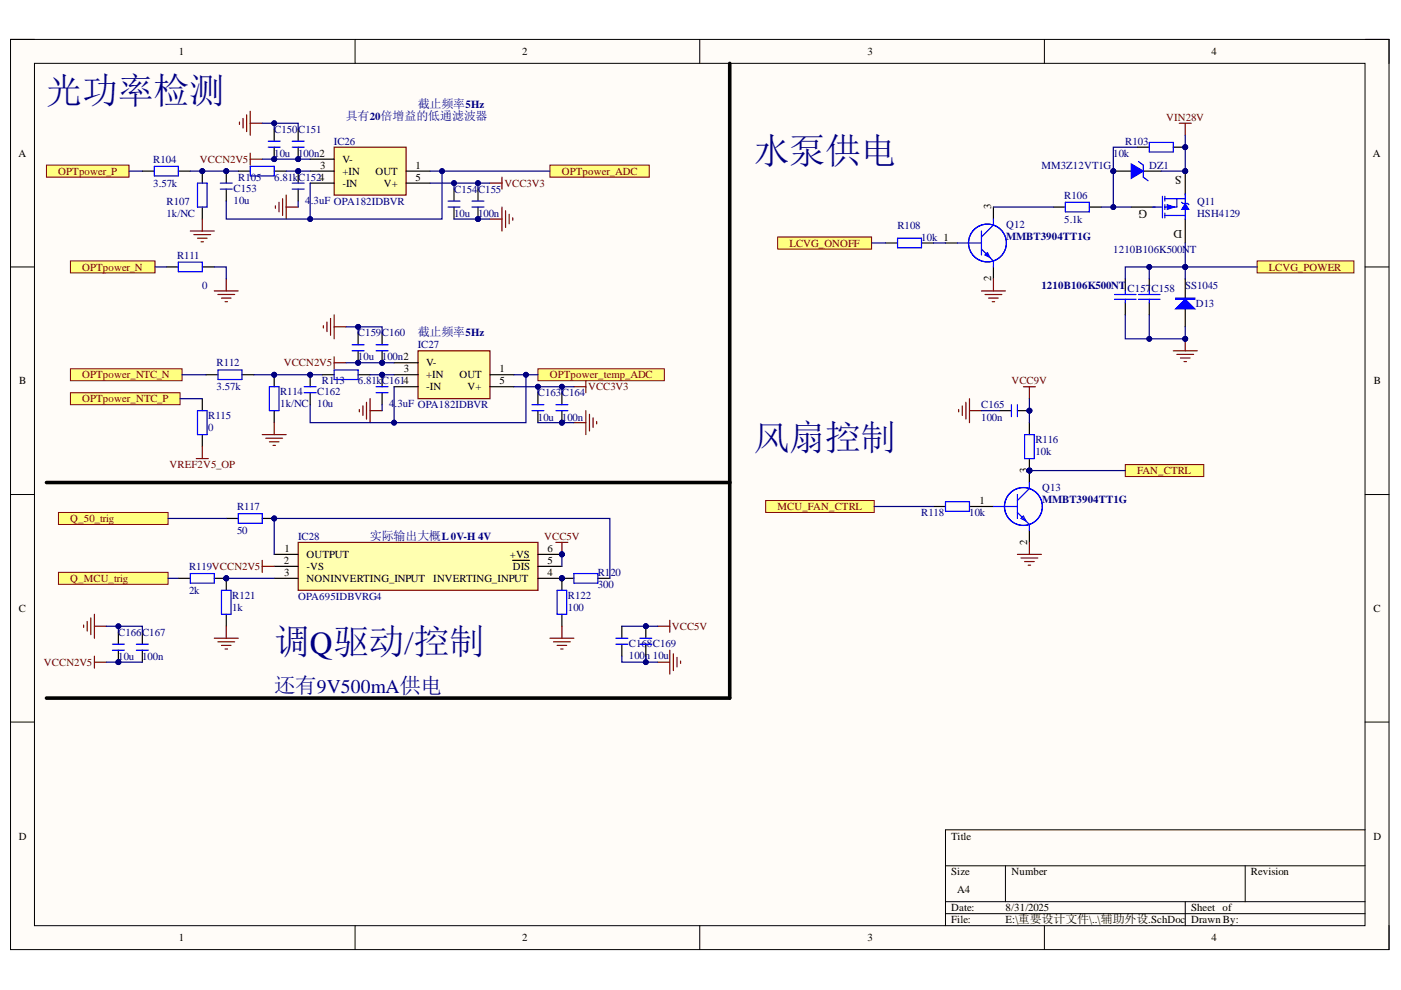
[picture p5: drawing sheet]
<svg xmlns="http://www.w3.org/2000/svg" width="297mm" height="210mm" viewBox="0 0 297 210" stroke-linecap="round" stroke-linejoin="round" font-family="sans-serif">
<defs><g id="words">
<g font-size="7.6" fill="#000080">
<text x="9.8" y="21.8">光功率检测</text>
<text x="159.8" y="34.5">水泵供电</text>
<text x="159.8" y="95.4">风扇控制</text>
<text x="58.1" y="138.6">调Q驱动/控制</text>
</g>
<text font-size="4.6" fill="#000080" x="58.1" y="147">还有9V500mA供电</text>
<g font-size="2.5" fill="#000080">
<text x="88.6" y="23">截止频率5Hz</text>
<text x="73.3" y="25.5">具有20倍增益的低通滤波器</text>
<text x="88.6" y="71.3">截止频率5Hz</text>
<text x="78.4" y="114.4">实际输出大概L 0V-H 4V</text>
</g>
<g font-size="2.5" fill="#080d02">
<text x="250.5" y="37.4" transform="rotate(-180 250.5 37.4)">S</text>
<text x="243.2" y="44.5" transform="rotate(-180 243.2 44.5)">G</text>
<text x="250.7" y="48.8" transform="rotate(-180 250.7 48.8)">D</text>
</g>
<g font-size="2.3">
<text x="37.9" y="11.7">1</text>
<text x="110.7" y="11.7">2</text>
<text x="183.9" y="11.7">3</text>
<text x="256.8" y="11.7">4</text>
<text x="3.9" y="33.3">A</text>
<text x="67.8" y="35.8">3</text>
<text x="72.6" y="34.6">V-</text>
<text x="88.1" y="35.8">1</text>
<text x="291.1" y="33.3">A</text>
<text x="72.6" y="37.1">+IN</text>
<text x="72.6" y="39.6">-IN</text>
<text x="79.6" y="37.1">OUT</text>
<text x="81.4" y="39.6">V+</text>
<text x="88.1" y="38.4">5</text>
<text x="210.1" y="44.4" transform="rotate(-90 210.1 44.4)">3</text>
<text x="210.1" y="59.7" transform="rotate(-90 210.1 59.7)">2</text>
<text x="90.3" y="77.7">V-</text>
<text x="4.1" y="81.5">B</text>
<text x="85.6" y="78.9">3</text>
<text x="90.3" y="80.2">+IN</text>
<text x="90.3" y="82.8">-IN</text>
<text x="97.5" y="80.2">OUT</text>
<text x="99.1" y="82.8">V+</text>
<text x="105.9" y="78.9">1</text>
<text x="105.9" y="81.5">5</text>
<text x="291.3" y="81.5">B</text>
<text x="217.8" y="100.2" transform="rotate(-90 217.8 100.2)">3</text>
<text x="207.7" y="106.9">1</text>
<text x="60.1" y="119.6">2</text>
<text x="60.3" y="117.1">1</text>
<text x="65" y="118.3">OUTPUT</text>
<text x="108.1" y="118.3">+VS</text>
<text x="116.1" y="117.1">6</text>
<text x="116.1" y="119.6">5</text>
<text x="217.8" y="115.5" transform="rotate(-90 217.8 115.5)">2</text>
<text x="60.2" y="122.1">3</text>
<text x="65" y="120.9">-VS</text>
<text x="65" y="123.4">NONINVERTING_INPUT</text>
<text x="91.9" y="123.4">INVERTING_INPUT</text>
<text x="108.7" y="120.9">DIS</text>
<text x="116.1" y="122.1">4</text>
<text x="4" y="129.7">C</text>
<text x="291.2" y="129.7">C</text>
<text x="4" y="178">D</text>
<text x="201.7" y="178">Title</text>
<text x="291.2" y="178">D</text>
<text x="201.7" y="185.6">Size</text>
<text x="214.5" y="185.6">Number</text>
<text x="265.2" y="185.6">Revision</text>
<text x="202.9" y="189.4">A4</text>
<text x="201.7" y="193.2">Date:</text>
<text x="201.7" y="195.8">File:</text>
<text x="213.2" y="193.2">8/31/2025</text>
<text x="213.2" y="195.8">E:\重要设计文件\..\辅助外设.SchDoc</text>
<text x="252.5" y="193.2">Sheet of</text>
<text x="252.5" y="195.8">Drawn By:</text>
<text x="37.9" y="199.6">1</text>
<text x="110.7" y="199.6">2</text>
<text x="183.9" y="199.6">3</text>
<text x="256.8" y="199.6">4</text>
</g>
<g font-size="2.3" fill="#000080">
<text x="58.1" y="28.1">C150C151</text>
<text x="32.5" y="34.6">R104</text>
<text x="58.1" y="33.3">10u</text>
<text x="63.2" y="33.3">100n2</text>
<text x="70.8" y="30.8">IC26</text>
<text x="220.8" y="35.8">MM3Z12VT1G</text>
<text x="236" y="33.3">10k</text>
<text x="238.6" y="30.8">R103</text>
<text x="243.6" y="35.8">DZ1</text>
<text x="32.5" y="39.6">3.57k</text>
<text x="49.5" y="40.7">C153</text>
<text x="50.5" y="38.4">R105</text>
<text x="58.1" y="38.4">6.81kC1524</text>
<text x="96.3" y="40.9">C154</text>
<text x="101.3" y="40.9">C155</text>
<text x="35.3" y="43.4">R107</text>
<text x="35.3" y="46">1k/NC</text>
<text x="49.5" y="43.2">10u</text>
<text x="64.7" y="43.2">4</text>
<text x="65.9" y="43.2">.3uF OPA182IDBVR</text>
<text x="96.3" y="46">10u</text>
<text x="101.3" y="46">100n</text>
<text x="225.6" y="42.2">R106</text>
<text x="225.6" y="47.3">5.1k</text>
<text x="253.8" y="43.4">Q11</text>
<text x="253.8" y="46">HSH4129</text>
<text x="190.3" y="48.5">R108</text>
<text x="195.3" y="51.1">10k 1</text>
<text x="213.4" y="48.3">Q12</text>
<text x="213.4" y="50.8">MMBT3904TT1G</text>
<text x="236" y="53.6">1210B106K500NT</text>
<text x="37.6" y="54.9">R111</text>
<text x="42.9" y="61.2">0</text>
<text x="220.8" y="61.2">1210B106K500NT</text>
<text x="239.1" y="62">C157C158</text>
<text x="251.3" y="61.2">SS1045</text>
<text x="253.5" y="65">D13</text>
<text x="75.9" y="71.3">C159C160</text>
<text x="45.9" y="77.7">R112</text>
<text x="75.9" y="76.4">10u</text>
<text x="81" y="76.4">100n2</text>
<text x="88.6" y="73.9">IC27</text>
<text x="45.9" y="82.8">3.57k</text>
<text x="59.4" y="83.8">R114</text>
<text x="67.3" y="83.8">C162</text>
<text x="68.3" y="81.5">R113</text>
<text x="75.9" y="81.5">6.81kC1614</text>
<text x="44.2" y="88.9">R115</text>
<text x="59.4" y="86.3">1k/NC</text>
<text x="67.3" y="86.3">10u</text>
<text x="82.5" y="86.3">4</text>
<text x="83.7" y="86.3">.3uF OPA182IDBVR</text>
<text x="114" y="84">C163C164</text>
<text x="114" y="89.2">10u</text>
<text x="119.1" y="89.2">100n</text>
<text x="208" y="86.6">C165</text>
<text x="208" y="89.2">100n</text>
<text x="44.2" y="91.5">0</text>
<text x="219.5" y="94">R116</text>
<text x="219.5" y="96.5">10k</text>
<text x="221" y="104.1">Q13</text>
<text x="221" y="106.7">MMBT3904TT1G</text>
<text x="50.3" y="108.2">R117</text>
<text x="50.3" y="113.3">50</text>
<text x="195.3" y="109.5">R118</text>
<text x="205.5" y="109.5">10k</text>
<text x="63.2" y="114.5">IC28</text>
<text x="40.1" y="120.9">R119VCCN2V5</text>
<text x="40.1" y="125.9">2k</text>
<text x="126.7" y="122.1">R1</text>
<text x="126.7" y="124.7">300</text>
<text x="129.4" y="122.1">20</text>
<text x="49.2" y="127">R121</text>
<text x="49.2" y="129.5">1k</text>
<text x="63.2" y="127.2">OPA695IDBVRG4</text>
<text x="120.4" y="127">R122</text>
<text x="120.4" y="129.5">100</text>
<text x="25" y="134.8">C166C167</text>
<text x="133.3" y="137.1">C16</text>
<text x="137.1" y="137.1">8C169</text>
<text x="25" y="139.9">10u</text>
<text x="30.1" y="139.9">100n</text>
<text x="133.3" y="139.6">100n 10u</text>
</g>
<g font-size="2.3" fill="#800000">
<text x="247.3" y="25.6">VIN28V</text>
<text x="42.4" y="34.6">VCCN2V5</text>
<text x="12.4" y="37.1">OPTpower_P</text>
<text x="106.9" y="39.6">VCC3V3</text>
<text x="119.1" y="37.1">OPTpower_ADC</text>
<text x="167.4" y="52.3">LCVG_ONOFF</text>
<text x="17.4" y="57.4">OPTpower_N</text>
<text x="269" y="57.4">LCVG_POWER</text>
<text x="60.1" y="77.7">VCCN2V5</text>
<text x="17.4" y="80.2">OPTpower_NTC_N</text>
<text x="116.6" y="80.2">OPTpower_temp_ADC</text>
<text x="124.7" y="82.8">VCC3V3</text>
<text x="214.5" y="81.5">VCC9V</text>
<text x="17.4" y="85.3">OPTpower_NTC_P</text>
<text x="36" y="99.3">VREF2V5_OP</text>
<text x="241.1" y="100.6">FAN_CTRL</text>
<text x="14.9" y="110.7">Q_50_trig</text>
<text x="164.9" y="108.2">MCU_FAN_CTRL</text>
<text x="115.4" y="114.5">VCC5V</text>
<text x="14.9" y="123.4">Q_MCU_trig</text>
<text x="142.5" y="133.5">VCC5V</text>
<text x="9.3" y="141.2">VCCN2V5</text>
</g>
</g></defs>
<path d="M2.2 8.4h292.3v192.9h-292.3z" fill-rule="evenodd" fill="#fffcf8"/>
<path d="M2.2 8.4h292.3v192.9h-292.3z" fill="none" stroke="#000" stroke-width=".21"/>
<path d="M7.3 13.4h282.1v182.9h-282.1z" fill-rule="evenodd" fill="#fffcf8"/>
<g fill="none" stroke="#000" stroke-width=".21">
<path d="M2.2 8.4h5.1M7.3 13.4h282.1v182.9h-282.1zM75.3 8.4v5M148.4 8.4v5M221.4 8.4v5M289.4 8.4h5.1v5M2.2 56.6h5.1M289.4 56.6h5.1M2.2 104.8h5.1M289.4 104.9h5.1M2.2 153.1h5.1M289.4 153.1h5.1"/>
<path d="M289.4 175.9h-88.9v20.4M75.3 196.3v5M148.4 196.3v5M200.5 183.6h88.9M200.5 191.2h88.9M200.5 193.7h88.9M213.2 183.6v7.6M221.4 196.3v5M251.3 191.2v5.1M264 183.6v7.6M294.5 196.3v5"/>
</g>
<path d="M70.8 31.2h15.3v10.2h-15.3z" fill-rule="evenodd" fill="#ffffb0"/>
<path d="M53.1 32.5v2.5M53.1 33.7h2.5M70.8 31.2h15.3v10.2h-15.3z" fill="none" stroke="#800000" stroke-width=".25"/>
<path d="M30.2 36.3h2.5M37.8 36.3h2.5M65.8 36.3h5M65.8 33.7h5M65.8 38.8h5M86.1 36.3h5.1M86.1 38.8h5.1" fill="none" stroke="#000" stroke-width=".25"/>
<path d="M32.7 35.3h5.1v2h-5.1z" fill="none" stroke="#00f" stroke-width=".25"/>
<circle cx="48" cy="36.3" r=".51" fill="#000080"/>
<circle cx="48" cy="36.3" r=".51" fill="none" stroke="#000080" stroke-width=".21"/>
<path d="M48 36.3v2.5M48 40.1v2.5" fill="none" stroke="#000" stroke-width=".25"/>
<circle cx="48" cy="36.3" r=".51" fill="#000080"/>
<circle cx="48" cy="36.3" r=".51" fill="none" stroke="#000080" stroke-width=".21"/>
<path d="M46.7 38.8h2.5M46.7 40.1h2.5" fill="none" stroke="#00f" stroke-width=".25"/>
<path d="M103.9 38.8h2.5M106.4 37.6v2.5M48 59.1v2.6M45.4 61.7h5.1M46.2 62.4h3.5M47 63.2h2M47.7 64h.5" fill="none" stroke="#800000" stroke-width=".25"/>
<circle cx="101.3" cy="46.4" r=".51" fill="#000080"/>
<circle cx="101.3" cy="46.4" r=".51" fill="none" stroke="#000080" stroke-width=".21"/>
<path d="M101.3 40.1v2.5M101.3 43.9v2.5" fill="none" stroke="#000" stroke-width=".25"/>
<circle cx="101.3" cy="46.4" r=".51" fill="#000080"/>
<circle cx="101.3" cy="46.4" r=".51" fill="none" stroke="#000080" stroke-width=".21"/>
<path d="M95 43.9h2.5M95 42.6h2.5M100.1 43.9h2.5M100.1 42.6h2.5" fill="none" stroke="#00f" stroke-width=".25"/>
<path d="M96.3 40.1v2.5M96.3 43.9v2.5" fill="none" stroke="#000" stroke-width=".25"/>
<circle cx="63.2" cy="33.7" r=".51" fill="#000080"/>
<circle cx="63.2" cy="33.7" r=".51" fill="none" stroke="#000080" stroke-width=".21"/>
<path d="M63.2 27.4v2.5M63.2 31.2v2.5" fill="none" stroke="#000" stroke-width=".25"/>
<circle cx="63.2" cy="33.7" r=".51" fill="#000080"/>
<circle cx="63.2" cy="33.7" r=".51" fill="none" stroke="#000080" stroke-width=".21"/>
<path d="M62 31.2h2.5M62 29.9h2.5" fill="none" stroke="#00f" stroke-width=".25"/>
<circle cx="58.1" cy="33.7" r=".51" fill="#000080"/>
<circle cx="58.1" cy="33.7" r=".51" fill="none" stroke="#000080" stroke-width=".21"/>
<path d="M58.1 27.4v2.5M58.1 31.2v2.5" fill="none" stroke="#000" stroke-width=".25"/>
<circle cx="58.1" cy="33.7" r=".51" fill="#000080"/>
<circle cx="58.1" cy="33.7" r=".51" fill="none" stroke="#000080" stroke-width=".21"/>
<path d="M53.1 35.3h5v2h-5zM56.9 31.2h2.5M56.9 29.9h2.5" fill="none" stroke="#00f" stroke-width=".25"/>
<path d="M50.8 25.9v.5M51.5 25.1v2M52.3 24.3v3.6M53.1 23.6v5.1M53.1 26.1h2.5M103.9 46.4h2.5M106.4 43.9v5.1M107.2 44.7v3.5M108 45.4v2.1M108.7 46.2v.5" fill="none" stroke="#800000" stroke-width=".25"/>
<path d="M50.5 36.3h2.6M58.1 36.3h2.6" fill="none" stroke="#000" stroke-width=".25"/>
<circle cx="63.2" cy="36.3" r=".51" fill="#000080"/>
<circle cx="63.2" cy="36.3" r=".51" fill="none" stroke="#000080" stroke-width=".21"/>
<path d="M63.2 36.3v2.5M63.2 40.1v2.5" fill="none" stroke="#000" stroke-width=".25"/>
<circle cx="63.2" cy="36.3" r=".51" fill="#000080"/>
<circle cx="63.2" cy="36.3" r=".51" fill="none" stroke="#000080" stroke-width=".21"/>
<path d="M62 38.8h2.5M37.8 55.6h5.1v2h-5.1zM62 40.1h2.5" fill="none" stroke="#00f" stroke-width=".25"/>
<path d="M58.4 43.6v.6M59.2 42.9v2M59.9 42.1v3.6M60.7 41.4v5M60.7 43.9h2.5" fill="none" stroke="#800000" stroke-width=".25"/>
<path d="M35.3 56.6h2.5M42.9 56.6h2.5" fill="none" stroke="#000" stroke-width=".25"/>
<path d="M9.9 35h17.4v2.6h-17.4z" fill-rule="evenodd" fill="#ffff80"/>
<path d="M9.9 35h17.4v2.6h-17.4z" fill="none" stroke="#800000" stroke-width=".21"/>
<path d="M14.9 55.3h18v2.6h-18z" fill-rule="evenodd" fill="#ffff80"/>
<path d="M14.9 55.3h18v2.6h-18z" fill="none" stroke="#800000" stroke-width=".21"/>
<path d="M116.6 35h21.1v2.6h-21.1z" fill-rule="evenodd" fill="#ffff80"/>
<path d="M116.6 35h21.1v2.6h-21.1z" fill="none" stroke="#800000" stroke-width=".21"/>
<circle cx="58.1" cy="79.5" r=".51" fill="#000080"/>
<circle cx="58.1" cy="79.5" r=".51" fill="none" stroke="#000080" stroke-width=".21"/>
<path d="M58.1 79.5v2.5" fill="none" stroke="#000" stroke-width=".25"/>
<circle cx="58.1" cy="79.5" r=".51" fill="#000080"/>
<circle cx="58.1" cy="79.5" r=".51" fill="none" stroke="#000080" stroke-width=".21"/>
<path d="M42.9 84.5v2.6M42.9 92.1v2.6M58.1 87.1v2.5" fill="none" stroke="#000" stroke-width=".25"/>
<path d="M41.9 87.1h2v5h-2zM57.1 82h2.1v5.1h-2.1z" fill="none" stroke="#00f" stroke-width=".25"/>
<path d="M41.6 97.2h2.6M42.9 94.7v2.5M55.6 92.1h5.1M56.4 92.9h3.5M57.1 93.7h2.1M57.9 94.4h.5M58.1 89.6v2.5" fill="none" stroke="#800000" stroke-width=".25"/>
<path d="M14.9 83.3h23.3v2.5h-23.3z" fill-rule="evenodd" fill="#ffff80"/>
<path d="M14.9 83.3h23.3v2.5h-23.3z" fill="none" stroke="#800000" stroke-width=".21"/>
<path d="M14.9 78.2h23.7v2.5h-23.7z" fill-rule="evenodd" fill="#ffff80"/>
<path d="M14.9 78.2h23.7v2.5h-23.7z" fill="none" stroke="#800000" stroke-width=".21"/>
<path d="M114.1 78.2h26.8v2.5h-26.8z" fill-rule="evenodd" fill="#ffff80"/>
<path d="M114.1 78.2h26.8v2.5h-26.8z" fill="none" stroke="#800000" stroke-width=".21"/>
<path d="M88.6 74.4h15.3v10.1h-15.3z" fill-rule="evenodd" fill="#ffffb0"/>
<path d="M70.8 75.6v2.6M70.8 76.9h2.6M88.6 74.4h15.3v10.1h-15.3z" fill="none" stroke="#800000" stroke-width=".25"/>
<path d="M83.6 79.5h5M83.6 76.9h5M103.9 79.5h5.1M83.6 82h5M103.9 82h5.1" fill="none" stroke="#000" stroke-width=".25"/>
<circle cx="65.8" cy="79.5" r=".51" fill="#000080"/>
<circle cx="65.8" cy="79.5" r=".51" fill="none" stroke="#000080" stroke-width=".21"/>
<path d="M65.8 79.5v2.5M65.8 83.3v2.5" fill="none" stroke="#000" stroke-width=".25"/>
<circle cx="65.8" cy="79.5" r=".51" fill="#000080"/>
<circle cx="65.8" cy="79.5" r=".51" fill="none" stroke="#000080" stroke-width=".21"/>
<path d="M64.5 82h2.5M64.5 83.3h2.5" fill="none" stroke="#00f" stroke-width=".25"/>
<path d="M121.7 82h2.5M124.2 80.7v2.6" fill="none" stroke="#800000" stroke-width=".25"/>
<circle cx="119.1" cy="89.6" r=".51" fill="#000080"/>
<circle cx="119.1" cy="89.6" r=".51" fill="none" stroke="#000080" stroke-width=".21"/>
<path d="M119.1 83.3v2.5M119.1 87.1v2.5" fill="none" stroke="#000" stroke-width=".25"/>
<circle cx="119.1" cy="89.6" r=".51" fill="#000080"/>
<circle cx="119.1" cy="89.6" r=".51" fill="none" stroke="#000080" stroke-width=".21"/>
<path d="M112.8 87.1h2.5M112.8 85.8h2.5M117.9 87.1h2.5M117.9 85.8h2.5" fill="none" stroke="#00f" stroke-width=".25"/>
<path d="M114.1 83.3v2.5M114.1 87.1v2.5" fill="none" stroke="#000" stroke-width=".25"/>
<circle cx="81" cy="76.9" r=".51" fill="#000080"/>
<circle cx="81" cy="76.9" r=".51" fill="none" stroke="#000080" stroke-width=".21"/>
<path d="M81 70.6v2.5M81 74.4v2.5" fill="none" stroke="#000" stroke-width=".25"/>
<circle cx="81" cy="76.9" r=".51" fill="#000080"/>
<circle cx="81" cy="76.9" r=".51" fill="none" stroke="#000080" stroke-width=".21"/>
<path d="M79.7 74.4h2.6M79.7 73.1h2.6" fill="none" stroke="#00f" stroke-width=".25"/>
<circle cx="75.9" cy="76.9" r=".51" fill="#000080"/>
<circle cx="75.9" cy="76.9" r=".51" fill="none" stroke="#000080" stroke-width=".21"/>
<path d="M75.9 70.6v2.5M75.9 74.4v2.5" fill="none" stroke="#000" stroke-width=".25"/>
<circle cx="75.9" cy="76.9" r=".51" fill="#000080"/>
<circle cx="75.9" cy="76.9" r=".51" fill="none" stroke="#000080" stroke-width=".21"/>
<path d="M70.8 78.4h5.1v2.1h-5.1zM74.7 74.4h2.5M74.7 73.1h2.5" fill="none" stroke="#00f" stroke-width=".25"/>
<path d="M68.6 69v.5M69.3 68.3v2M70.1 67.5v3.6M70.8 66.8v5M70.8 69.3h2.6M121.7 89.6h2.5M124.2 87.1v5M125 87.8v3.6M125.7 88.6v2M126.5 89.4v.5" fill="none" stroke="#800000" stroke-width=".25"/>
<path d="M68.3 79.5h2.5M75.9 79.5h2.6" fill="none" stroke="#000" stroke-width=".25"/>
<circle cx="81" cy="79.5" r=".51" fill="#000080"/>
<circle cx="81" cy="79.5" r=".51" fill="none" stroke="#000080" stroke-width=".21"/>
<path d="M81 79.5v2.5M81 83.3v2.5" fill="none" stroke="#000" stroke-width=".25"/>
<circle cx="81" cy="79.5" r=".51" fill="#000080"/>
<circle cx="81" cy="79.5" r=".51" fill="none" stroke="#000080" stroke-width=".21"/>
<path d="M79.7 82h2.6M79.7 83.3h2.6" fill="none" stroke="#00f" stroke-width=".25"/>
<path d="M76.2 86.8v.5M76.9 86.1v2M77.7 85.3v3.5M78.5 84.5v5.1M78.5 87.1h2.5" fill="none" stroke="#800000" stroke-width=".25"/>
<path d="M154.7 13.4v88.9h-144.8" fill="none" stroke="#000" stroke-width=".76"/>
<circle cx="119.1" cy="117.5" r=".51" fill="#000080"/>
<circle cx="119.1" cy="117.5" r=".51" fill="none" stroke="#000080" stroke-width=".21"/>
<circle cx="119.1" cy="122.6" r=".51" fill="#000080"/>
<circle cx="119.1" cy="122.6" r=".51" fill="none" stroke="#000080" stroke-width=".21"/>
<path d="M63.2 115h50.9v10.2h-50.9z" fill-rule="evenodd" fill="#ffffb0"/>
<path d="M63.2 115h50.9v10.2h-50.9z" fill="none" stroke="#800000" stroke-width=".25"/>
<path d="M58.1 117.5h5.1M114.1 117.5h5M58.1 120.1h5.1M58.1 122.6h5.1" fill="none" stroke="#000" stroke-width=".25"/>
<circle cx="119.1" cy="117.5" r=".51" fill="#000080"/>
<circle cx="119.1" cy="117.5" r=".51" fill="none" stroke="#000080" stroke-width=".21"/>
<path d="M108.7 118.8h3.6M114.1 120.1h5M114.1 122.6h5" fill="none" stroke="#000" stroke-width=".25"/>
<circle cx="119.1" cy="122.6" r=".51" fill="#000080"/>
<circle cx="119.1" cy="122.6" r=".51" fill="none" stroke="#000080" stroke-width=".21"/>
<path d="M55.6 118.8v2.6M117.9 115h2.5M119.1 115v2.5M55.6 120.1h2.5" fill="none" stroke="#800000" stroke-width=".25"/>
<circle cx="119.1" cy="117.5" r=".51" fill="#000080"/>
<circle cx="119.1" cy="117.5" r=".51" fill="none" stroke="#000080" stroke-width=".21"/>
<circle cx="48" cy="122.6" r=".51" fill="#000080"/>
<circle cx="48" cy="122.6" r=".51" fill="none" stroke="#000080" stroke-width=".21"/>
<path d="M37.8 122.6h2.5M45.4 122.6h2.6" fill="none" stroke="#000" stroke-width=".25"/>
<circle cx="48" cy="122.6" r=".51" fill="#000080"/>
<circle cx="48" cy="122.6" r=".51" fill="none" stroke="#000080" stroke-width=".21"/>
<path d="M40.3 121.6h5.1v2h-5.1z" fill="none" stroke="#00f" stroke-width=".25"/>
<circle cx="48" cy="122.6" r=".51" fill="#000080"/>
<circle cx="48" cy="122.6" r=".51" fill="none" stroke="#000080" stroke-width=".21"/>
<path d="M48 122.6v2.6M48 130.2v2.6" fill="none" stroke="#000" stroke-width=".25"/>
<circle cx="48" cy="122.6" r=".51" fill="#000080"/>
<circle cx="48" cy="122.6" r=".51" fill="none" stroke="#000080" stroke-width=".21"/>
<path d="M47 125.2h2v5h-2z" fill="none" stroke="#00f" stroke-width=".25"/>
<path d="M45.4 135.3h5.1M46.2 136.1h3.5M47 136.8h2M47.7 137.6h.5M48 132.8v2.5" fill="none" stroke="#800000" stroke-width=".25"/>
<path d="M12.4 121.4h23.2v2.5h-23.2z" fill-rule="evenodd" fill="#ffff80"/>
<path d="M12.4 121.4h23.2v2.5h-23.2z" fill="none" stroke="#800000" stroke-width=".21"/>
<circle cx="119.1" cy="122.6" r=".51" fill="#000080"/>
<circle cx="119.1" cy="122.6" r=".51" fill="none" stroke="#000080" stroke-width=".21"/>
<path d="M119.1 122.6h2.6M126.8 122.6h2.5" fill="none" stroke="#000" stroke-width=".25"/>
<circle cx="119.1" cy="122.6" r=".51" fill="#000080"/>
<circle cx="119.1" cy="122.6" r=".51" fill="none" stroke="#000080" stroke-width=".21"/>
<path d="M121.7 121.6h5.1v2h-5.1z" fill="none" stroke="#00f" stroke-width=".25"/>
<circle cx="119.1" cy="122.6" r=".51" fill="#000080"/>
<circle cx="119.1" cy="122.6" r=".51" fill="none" stroke="#000080" stroke-width=".21"/>
<path d="M119.1 122.6v2.6" fill="none" stroke="#000" stroke-width=".25"/>
<circle cx="119.1" cy="122.6" r=".51" fill="#000080"/>
<circle cx="119.1" cy="122.6" r=".51" fill="none" stroke="#000080" stroke-width=".21"/>
<path d="M119.1 130.2v2.6" fill="none" stroke="#000" stroke-width=".25"/>
<path d="M118.1 125.2h2v5h-2z" fill="none" stroke="#00f" stroke-width=".25"/>
<path d="M116.6 135.3h5.1M117.4 136.1h3.5M118.1 136.8h2M118.9 137.6h.5M119.1 132.8v2.5" fill="none" stroke="#800000" stroke-width=".25"/>
<circle cx="58.1" cy="109.9" r=".51" fill="#000080"/>
<circle cx="58.1" cy="109.9" r=".51" fill="none" stroke="#000080" stroke-width=".21"/>
<path d="M48 109.9h2.5M55.6 109.9h2.5" fill="none" stroke="#000" stroke-width=".25"/>
<circle cx="58.1" cy="109.9" r=".51" fill="#000080"/>
<circle cx="58.1" cy="109.9" r=".51" fill="none" stroke="#000080" stroke-width=".21"/>
<path d="M50.5 108.9h5.1v2h-5.1z" fill="none" stroke="#00f" stroke-width=".25"/>
<path d="M12.4 108.7h23.2v2.5h-23.2z" fill-rule="evenodd" fill="#ffff80"/>
<path d="M12.4 108.7h23.2v2.5h-23.2z" fill="none" stroke="#800000" stroke-width=".21"/>
<path d="M154.7 102.3v45.7h-144.8" fill="none" stroke="#000" stroke-width=".76"/>
<path d="M30.2 134v2.6M30.2 137.9v2.5" fill="none" stroke="#000" stroke-width=".25"/>
<path d="M28.9 137.9h2.6M28.9 136.6h2.6" fill="none" stroke="#00f" stroke-width=".25"/>
<circle cx="25.1" cy="140.4" r=".51" fill="#000080"/>
<circle cx="25.1" cy="140.4" r=".51" fill="none" stroke="#000080" stroke-width=".21"/>
<path d="M25.1 134v2.6M25.1 137.9v2.5" fill="none" stroke="#000" stroke-width=".25"/>
<circle cx="25.1" cy="140.4" r=".51" fill="#000080"/>
<circle cx="25.1" cy="140.4" r=".51" fill="none" stroke="#000080" stroke-width=".21"/>
<path d="M23.8 137.9h2.6M23.8 136.6h2.6M130.6 136.6h2.5M130.6 135.3h2.5" fill="none" stroke="#00f" stroke-width=".25"/>
<path d="M17.7 132.5v.5M18.5 131.8v2M19.3 131v3.6M20 130.2v5.1M20 139.1v2.6M20 132.8h2.6M20 140.4h2.6" fill="none" stroke="#800000" stroke-width=".25"/>
<path d="M131.8 132.8v2.5M131.8 136.6v2.5" fill="none" stroke="#000" stroke-width=".25"/>
<circle cx="136.9" cy="132.8" r=".51" fill="#000080"/>
<circle cx="136.9" cy="132.8" r=".51" fill="none" stroke="#000080" stroke-width=".21"/>
<path d="M136.9 132.8v2.5M136.9 136.6v2.5" fill="none" stroke="#000" stroke-width=".25"/>
<circle cx="136.9" cy="132.8" r=".51" fill="#000080"/>
<circle cx="136.9" cy="132.8" r=".51" fill="none" stroke="#000080" stroke-width=".21"/>
<path d="M135.7 135.3h2.5M135.7 136.6h2.5" fill="none" stroke="#00f" stroke-width=".25"/>
<path d="M139.5 132.8h2.5M142 131.5v2.5M142 137.9v5M142.8 138.6v3.6M143.5 139.4v2M139.5 140.4h2.5M144.3 140.1v.5" fill="none" stroke="#800000" stroke-width=".25"/>
<path d="M251.3 59.1v4.1M251.3 65.5v3.8" fill="none" stroke="#000" stroke-width=".25"/>
<path d="M249.3 65.5l2-2 2 2z" fill="#00f"/>
<path d="M249.3 65.5l2-2 2 2zM249.3 63.2h4v.3h-4zM249.3 63.3h4" fill="none" stroke="#00f" stroke-width=".25"/>
<path d="M250 26.1h2.6M251.3 26.1v2.6" fill="none" stroke="#800000" stroke-width=".25"/>
<circle cx="251.3" cy="36.3" r=".51" fill="#000080"/>
<circle cx="251.3" cy="36.3" r=".51" fill="none" stroke="#000080" stroke-width=".21"/>
<path d="M251.3 36.3v5.1M239.9 43.9h5M251.3 46.4v5.1" fill="none" stroke="#000" stroke-width=".25"/>
<circle cx="251.3" cy="36.3" r=".51" fill="#000080"/>
<circle cx="251.3" cy="36.3" r=".51" fill="none" stroke="#000080" stroke-width=".21"/>
<path d="M244.4 43.9h2.1M246.5 41.6v4.6M247 45.7h4.3M247 41.6v1M247 43.4v1M247 45.2v1M249.5 42.1v1.8h-2.5" fill="none" stroke="#00f" stroke-width=".25"/>
<path d="M247.5 43.4l1.5 .5-1.5 .5z" fill="#00f"/>
<path d="M247.5 43.4l1.5 .5-1.5 .5z" fill="none" stroke="#00f" stroke-width=".21"/>
<path d="M251.3 43.1l.8 1.3h-1.6z" fill="#00f"/>
<path d="M251.3 43.1l.8 1.3h-1.6z" fill="none" stroke="#00f" stroke-width=".21"/>
<path d="M247 42.1h4.3M250.5 42.9l.3 .2h1l.3 .3M251.3 41.1v2M251.3 44.4v2" fill="none" stroke="#00f" stroke-width=".25"/>
<path d="M248.8 74.4h5M249.5 75.1h3.6M250.3 75.9h2M251 76.7h.5M251.3 71.8v2.6" fill="none" stroke="#800000" stroke-width=".25"/>
<circle cx="251.3" cy="71.8" r=".51" fill="#000080"/>
<circle cx="251.3" cy="71.8" r=".51" fill="none" stroke="#000080" stroke-width=".21"/>
<path d="M238.6 59.1v2.6M243.7 59.1v2.6M238.6 64.2v2.6M243.7 64.2v2.6" fill="none" stroke="#000" stroke-width=".25"/>
<path d="M236.3 63.5h4.6M236.3 62.4h4.6M238.6 61.7v.7M238.6 63.5v.7M241.4 63.5h4.6M241.4 62.4h4.6M243.7 61.7v.7M243.7 63.5v.7" fill="none" stroke="#00f" stroke-width=".25"/>
<circle cx="251.3" cy="31.2" r=".51" fill="#000080"/>
<circle cx="251.3" cy="31.2" r=".51" fill="none" stroke="#000080" stroke-width=".21"/>
<path d="M248.8 31.2h2.5" fill="none" stroke="#000" stroke-width=".25"/>
<circle cx="251.3" cy="31.2" r=".51" fill="#000080"/>
<circle cx="251.3" cy="31.2" r=".51" fill="none" stroke="#000080" stroke-width=".21"/>
<path d="M241.1 31.2h2.6M223.3 43.9h2.6M231 43.9h2.5" fill="none" stroke="#000" stroke-width=".25"/>
<path d="M243.7 30.2h5.1v2h-5.1zM225.9 42.9h5.1v2h-5.1z" fill="none" stroke="#00f" stroke-width=".25"/>
<circle cx="236" cy="36.3" r=".51" fill="#000080"/>
<circle cx="236" cy="36.3" r=".51" fill="none" stroke="#000080" stroke-width=".21"/>
<path d="M236 36.3h3.9" fill="none" stroke="#000" stroke-width=".25"/>
<circle cx="236" cy="36.3" r=".51" fill="#000080"/>
<circle cx="236" cy="36.3" r=".51" fill="none" stroke="#000080" stroke-width=".21"/>
<path d="M242.4 36.3h3.8" fill="none" stroke="#000" stroke-width=".25"/>
<path d="M239.9 34.8l2.5 1.5-2.5 1.5z" fill="#00f"/>
<path d="M239.9 34.8l2.5 1.5-2.5 1.5zM241.4 34.3l1 .7v2.6l1 .7" fill="none" stroke="#00f" stroke-width=".25"/>
<path d="M164.9 50.3h19.9v2.5h-19.9z" fill-rule="evenodd" fill="#ffff80"/>
<path d="M164.9 50.3h19.9v2.5h-19.9z" fill="none" stroke="#800000" stroke-width=".21"/>
<path d="M187.8 51.5h2.5M195.4 51.5h2.5" fill="none" stroke="#000" stroke-width=".25"/>
<path d="M190.3 50.5h5.1v2h-5.1z" fill="none" stroke="#00f" stroke-width=".25"/>
<path d="M266.5 55.3h20.6v2.6h-20.6z" fill-rule="evenodd" fill="#ffff80"/>
<path d="M266.5 55.3h20.6v2.6h-20.6z" fill="none" stroke="#800000" stroke-width=".21"/>
<circle cx="218.2" cy="99.8" r=".51" fill="#000080"/>
<circle cx="218.2" cy="99.8" r=".51" fill="none" stroke="#000080" stroke-width=".21"/>
<path d="M218.2 99.8v2.5M208.1 107.4h2.5M218.2 112.5v2.5" fill="none" stroke="#000" stroke-width=".25"/>
<circle cx="218.2" cy="99.8" r=".51" fill="#000080"/>
<circle cx="218.2" cy="99.8" r=".51" fill="none" stroke="#000080" stroke-width=".21"/>
<g fill="none" stroke="#00f" stroke-width=".25">
<path d="M210.6 107.4h5.1M215.7 104.9v5M215.7 108.7l2.5 2.5v1.3M216.5 109.9l.5-.5 .5 1zM218.2 102.3v1.3l-2.5 2.5"/>
<circle cx="217" cy="107.4" r="4"/>
</g>
<path d="M215.7 117.5h5.1M216.5 118.3h3.5M217.2 119.1h2.1M218 119.8h.5M218.2 115v2.5" fill="none" stroke="#800000" stroke-width=".25"/>
<path d="M162.3 106.1h23.1v2.6h-23.1z" fill-rule="evenodd" fill="#ffff80"/>
<path d="M162.3 106.1h23.1v2.6h-23.1z" fill="none" stroke="#800000" stroke-width=".21"/>
<path d="M197.9 107.4h2.6M205.5 107.4h2.6" fill="none" stroke="#000" stroke-width=".25"/>
<path d="M200.5 106.4h5v2h-5z" fill="none" stroke="#00f" stroke-width=".25"/>
<circle cx="218.2" cy="99.8" r=".51" fill="#000080"/>
<circle cx="218.2" cy="99.8" r=".51" fill="none" stroke="#000080" stroke-width=".21"/>
<path d="M218.2 97.2v2.6" fill="none" stroke="#000" stroke-width=".25"/>
<circle cx="218.2" cy="99.8" r=".51" fill="#000080"/>
<circle cx="218.2" cy="99.8" r=".51" fill="none" stroke="#000080" stroke-width=".21"/>
<path d="M218.2 89.6v2.6" fill="none" stroke="#000" stroke-width=".25"/>
<path d="M217.2 92.2h2.1v5h-2.1z" fill="none" stroke="#00f" stroke-width=".25"/>
<path d="M217 82h2.5M218.2 82v2.5" fill="none" stroke="#800000" stroke-width=".25"/>
<path d="M238.6 98.5h16.6v2.5h-16.6z" fill-rule="evenodd" fill="#ffff80"/>
<path d="M238.6 98.5h16.6v2.5h-16.6z" fill="none" stroke="#800000" stroke-width=".21"/>
<circle cx="218.2" cy="87.1" r=".51" fill="#000080"/>
<circle cx="218.2" cy="87.1" r=".51" fill="none" stroke="#000080" stroke-width=".21"/>
<path d="M211.9 87.1h2.5M215.7 87.1h2.5" fill="none" stroke="#000" stroke-width=".25"/>
<circle cx="218.2" cy="87.1" r=".51" fill="#000080"/>
<circle cx="218.2" cy="87.1" r=".51" fill="none" stroke="#000080" stroke-width=".21"/>
<path d="M214.4 85.8v2.5M215.7 85.8v2.5" fill="none" stroke="#00f" stroke-width=".25"/>
<path d="M203.3 86.8v.5M204 86.1v2M204.8 85.3v3.5M205.5 84.5v5.1M205.5 87.1h2.6" fill="none" stroke="#800000" stroke-width=".25"/>
<circle cx="42.9" cy="36.3" r=".51" fill="#000080"/>
<circle cx="42.9" cy="36.3" r=".51" fill="none" stroke="#000080" stroke-width=".21"/>
<path d="M42.9 36.3v2.5" fill="none" stroke="#000" stroke-width=".25"/>
<circle cx="42.9" cy="36.3" r=".51" fill="#000080"/>
<circle cx="42.9" cy="36.3" r=".51" fill="none" stroke="#000080" stroke-width=".21"/>
<path d="M42.9 43.9v2.5M200.5 51.5h2.5M210.6 43.9v2.5M210.6 56.6v2.5M43.7 79.5h2.5M51.3 79.5h2.5" fill="none" stroke="#000" stroke-width=".25"/>
<g fill="none" stroke="#00f" stroke-width=".25">
<path d="M41.9 38.8h2v5.1h-2zM203 51.5h5.1M208.1 49v5.1M208.1 52.8l2.5 2.5v1.3M208.8 54.1l.6-.5 .5 1zM210.6 46.4v1.3l-2.5 2.6M46.2 78.4h5.1v2.1h-5.1z"/>
<circle cx="209.4" cy="51.5" r="4"/>
</g>
<path d="M40.3 49h5.1M41.1 49.7h3.6M41.9 50.5h2M42.6 51.3h.5M42.9 46.4v2.6M210.6 59.1v2.6M208.1 61.7h5.1M208.8 62.4h3.6M209.6 63.2h2M210.4 64h.5" fill="none" stroke="#800000" stroke-width=".25"/>
<path d="M91.2 36.3h2.5v10.1h-45.7v-3.8" fill="none" stroke="#000080" stroke-width=".25"/>
<circle cx="65.8" cy="46.4" r=".51" fill="#000080"/>
<circle cx="65.8" cy="46.4" r=".51" fill="none" stroke="#000080" stroke-width=".21"/>
<circle cx="93.7" cy="36.3" r=".51" fill="#000080"/>
<circle cx="93.7" cy="36.3" r=".51" fill="none" stroke="#000080" stroke-width=".21"/>
<path d="M91.2 38.8h12.7" fill="none" stroke="#000080" stroke-width=".25"/>
<circle cx="96.3" cy="38.8" r=".51" fill="#000080"/>
<circle cx="96.3" cy="38.8" r=".51" fill="none" stroke="#000080" stroke-width=".21"/>
<circle cx="101.3" cy="38.8" r=".51" fill="#000080"/>
<circle cx="101.3" cy="38.8" r=".51" fill="none" stroke="#000080" stroke-width=".21"/>
<path d="M55.6 33.7h10.2" fill="none" stroke="#000080" stroke-width=".25"/>
<circle cx="58.1" cy="33.7" r=".51" fill="#000080"/>
<circle cx="58.1" cy="33.7" r=".51" fill="none" stroke="#000080" stroke-width=".21"/>
<circle cx="63.2" cy="33.7" r=".51" fill="#000080"/>
<circle cx="63.2" cy="33.7" r=".51" fill="none" stroke="#000080" stroke-width=".21"/>
<path d="M65.8 38.8v7.6" fill="none" stroke="#000080" stroke-width=".25"/>
<circle cx="65.8" cy="46.4" r=".51" fill="#000080"/>
<circle cx="65.8" cy="46.4" r=".51" fill="none" stroke="#000080" stroke-width=".21"/>
<path d="M55.6 26.1h7.6v1.3" fill="none" stroke="#000080" stroke-width=".25"/>
<circle cx="58.1" cy="26.1" r=".51" fill="#000080"/>
<circle cx="58.1" cy="26.1" r=".51" fill="none" stroke="#000080" stroke-width=".21"/>
<path d="M58.1 26.1v1.3" fill="none" stroke="#000080" stroke-width=".25"/>
<circle cx="58.1" cy="26.1" r=".51" fill="#000080"/>
<circle cx="58.1" cy="26.1" r=".51" fill="none" stroke="#000080" stroke-width=".21"/>
<path d="M96.3 38.8v1.3" fill="none" stroke="#000080" stroke-width=".25"/>
<circle cx="96.3" cy="38.8" r=".51" fill="#000080"/>
<circle cx="96.3" cy="38.8" r=".51" fill="none" stroke="#000080" stroke-width=".21"/>
<path d="M101.3 38.8v1.3" fill="none" stroke="#000080" stroke-width=".25"/>
<circle cx="101.3" cy="38.8" r=".51" fill="#000080"/>
<circle cx="101.3" cy="38.8" r=".51" fill="none" stroke="#000080" stroke-width=".21"/>
<path d="M96.3 46.4h7.6" fill="none" stroke="#000080" stroke-width=".25"/>
<circle cx="101.3" cy="46.4" r=".51" fill="#000080"/>
<circle cx="101.3" cy="46.4" r=".51" fill="none" stroke="#000080" stroke-width=".21"/>
<path d="M40.3 36.3h10.2" fill="none" stroke="#000080" stroke-width=".25"/>
<circle cx="42.9" cy="36.3" r=".51" fill="#000080"/>
<circle cx="42.9" cy="36.3" r=".51" fill="none" stroke="#000080" stroke-width=".21"/>
<circle cx="48" cy="36.3" r=".51" fill="#000080"/>
<circle cx="48" cy="36.3" r=".51" fill="none" stroke="#000080" stroke-width=".21"/>
<path d="M60.7 36.3h5.1" fill="none" stroke="#000080" stroke-width=".25"/>
<circle cx="63.2" cy="36.3" r=".51" fill="#000080"/>
<circle cx="63.2" cy="36.3" r=".51" fill="none" stroke="#000080" stroke-width=".21"/>
<path d="M93.7 36.3h22.9M63.2 42.6v1.3" fill="none" stroke="#000080" stroke-width=".25"/>
<circle cx="93.7" cy="36.3" r=".51" fill="#000080"/>
<circle cx="93.7" cy="36.3" r=".51" fill="none" stroke="#000080" stroke-width=".21"/>
<path d="M27.3 36.3h2.9M32.9 56.6h2.4M38.2 84.5h4.7M109 82h12.7" fill="none" stroke="#000080" stroke-width=".25"/>
<circle cx="114.1" cy="82" r=".51" fill="#000080"/>
<circle cx="114.1" cy="82" r=".51" fill="none" stroke="#000080" stroke-width=".21"/>
<circle cx="119.1" cy="82" r=".51" fill="#000080"/>
<circle cx="119.1" cy="82" r=".51" fill="none" stroke="#000080" stroke-width=".21"/>
<path d="M73.4 76.9h10.2" fill="none" stroke="#000080" stroke-width=".25"/>
<circle cx="75.9" cy="76.9" r=".51" fill="#000080"/>
<circle cx="75.9" cy="76.9" r=".51" fill="none" stroke="#000080" stroke-width=".21"/>
<circle cx="81" cy="76.9" r=".51" fill="#000080"/>
<circle cx="81" cy="76.9" r=".51" fill="none" stroke="#000080" stroke-width=".21"/>
<path d="M73.4 69.3h7.6v1.3" fill="none" stroke="#000080" stroke-width=".25"/>
<circle cx="75.9" cy="69.3" r=".51" fill="#000080"/>
<circle cx="75.9" cy="69.3" r=".51" fill="none" stroke="#000080" stroke-width=".21"/>
<path d="M75.9 69.3v1.3" fill="none" stroke="#000080" stroke-width=".25"/>
<circle cx="75.9" cy="69.3" r=".51" fill="#000080"/>
<circle cx="75.9" cy="69.3" r=".51" fill="none" stroke="#000080" stroke-width=".21"/>
<path d="M114.1 82v1.3" fill="none" stroke="#000080" stroke-width=".25"/>
<circle cx="114.1" cy="82" r=".51" fill="#000080"/>
<circle cx="114.1" cy="82" r=".51" fill="none" stroke="#000080" stroke-width=".21"/>
<path d="M119.1 82v1.3" fill="none" stroke="#000080" stroke-width=".25"/>
<circle cx="119.1" cy="82" r=".51" fill="#000080"/>
<circle cx="119.1" cy="82" r=".51" fill="none" stroke="#000080" stroke-width=".21"/>
<path d="M114.1 89.6h7.6" fill="none" stroke="#000080" stroke-width=".25"/>
<circle cx="119.1" cy="89.6" r=".51" fill="#000080"/>
<circle cx="119.1" cy="89.6" r=".51" fill="none" stroke="#000080" stroke-width=".21"/>
<path d="M78.5 79.5h5.1" fill="none" stroke="#000080" stroke-width=".25"/>
<circle cx="81" cy="79.5" r=".51" fill="#000080"/>
<circle cx="81" cy="79.5" r=".51" fill="none" stroke="#000080" stroke-width=".21"/>
<path d="M111.5 79.5h2.6M81 85.8v1.3" fill="none" stroke="#000080" stroke-width=".25"/>
<circle cx="111.5" cy="79.5" r=".51" fill="#000080"/>
<circle cx="111.5" cy="79.5" r=".51" fill="none" stroke="#000080" stroke-width=".21"/>
<path d="M83.6 82v7.6" fill="none" stroke="#000080" stroke-width=".25"/>
<circle cx="83.6" cy="89.6" r=".51" fill="#000080"/>
<circle cx="83.6" cy="89.6" r=".51" fill="none" stroke="#000080" stroke-width=".21"/>
<path d="M109 79.5h2.5v10.1h-45.7v-3.8" fill="none" stroke="#000080" stroke-width=".25"/>
<circle cx="83.6" cy="89.6" r=".51" fill="#000080"/>
<circle cx="83.6" cy="89.6" r=".51" fill="none" stroke="#000080" stroke-width=".21"/>
<circle cx="111.5" cy="79.5" r=".51" fill="#000080"/>
<circle cx="111.5" cy="79.5" r=".51" fill="none" stroke="#000080" stroke-width=".21"/>
<path d="M119.1 117.5v2.6" fill="none" stroke="#000080" stroke-width=".25"/>
<circle cx="119.1" cy="117.5" r=".51" fill="#000080"/>
<circle cx="119.1" cy="117.5" r=".51" fill="none" stroke="#000080" stroke-width=".21"/>
<path d="M35.6 122.6h2.2M48 122.6h10.1" fill="none" stroke="#000080" stroke-width=".25"/>
<circle cx="48" cy="122.6" r=".51" fill="#000080"/>
<circle cx="48" cy="122.6" r=".51" fill="none" stroke="#000080" stroke-width=".21"/>
<path d="M58.1 117.5v-7.6h71.2v12.7" fill="none" stroke="#000080" stroke-width=".25"/>
<circle cx="58.1" cy="109.9" r=".51" fill="#000080"/>
<circle cx="58.1" cy="109.9" r=".51" fill="none" stroke="#000080" stroke-width=".21"/>
<path d="M35.6 109.9h12.4M22.6 132.8h7.6v1.2" fill="none" stroke="#000080" stroke-width=".25"/>
<circle cx="25.1" cy="132.8" r=".51" fill="#000080"/>
<circle cx="25.1" cy="132.8" r=".51" fill="none" stroke="#000080" stroke-width=".21"/>
<path d="M25.1 132.8v1.2" fill="none" stroke="#000080" stroke-width=".25"/>
<circle cx="25.1" cy="132.8" r=".51" fill="#000080"/>
<circle cx="25.1" cy="132.8" r=".51" fill="none" stroke="#000080" stroke-width=".21"/>
<path d="M22.6 140.4h7.6" fill="none" stroke="#000080" stroke-width=".25"/>
<circle cx="25.1" cy="140.4" r=".51" fill="#000080"/>
<circle cx="25.1" cy="140.4" r=".51" fill="none" stroke="#000080" stroke-width=".21"/>
<path d="M131.8 139.1v1.3h7.7" fill="none" stroke="#000080" stroke-width=".25"/>
<circle cx="136.9" cy="140.4" r=".51" fill="#000080"/>
<circle cx="136.9" cy="140.4" r=".51" fill="none" stroke="#000080" stroke-width=".21"/>
<path d="M136.9 139.1v1.3" fill="none" stroke="#000080" stroke-width=".25"/>
<circle cx="136.9" cy="140.4" r=".51" fill="#000080"/>
<circle cx="136.9" cy="140.4" r=".51" fill="none" stroke="#000080" stroke-width=".21"/>
<path d="M131.8 132.8h7.7" fill="none" stroke="#000080" stroke-width=".25"/>
<circle cx="136.9" cy="132.8" r=".51" fill="#000080"/>
<circle cx="136.9" cy="132.8" r=".51" fill="none" stroke="#000080" stroke-width=".21"/>
<path d="M251.3 69.3v2.5" fill="none" stroke="#000080" stroke-width=".25"/>
<circle cx="251.3" cy="71.8" r=".51" fill="#000080"/>
<circle cx="251.3" cy="71.8" r=".51" fill="none" stroke="#000080" stroke-width=".21"/>
<path d="M251.3 51.5v5.1" fill="none" stroke="#000080" stroke-width=".25"/>
<circle cx="251.3" cy="56.6" r=".51" fill="#000080"/>
<circle cx="251.3" cy="56.6" r=".51" fill="none" stroke="#000080" stroke-width=".21"/>
<path d="M238.6 66.8v5h12.7" fill="none" stroke="#000080" stroke-width=".25"/>
<circle cx="243.7" cy="71.8" r=".51" fill="#000080"/>
<circle cx="243.7" cy="71.8" r=".51" fill="none" stroke="#000080" stroke-width=".21"/>
<circle cx="251.3" cy="71.8" r=".51" fill="#000080"/>
<circle cx="251.3" cy="71.8" r=".51" fill="none" stroke="#000080" stroke-width=".21"/>
<path d="M251.3 56.6h15.2" fill="none" stroke="#000080" stroke-width=".25"/>
<circle cx="251.3" cy="56.6" r=".51" fill="#000080"/>
<circle cx="251.3" cy="56.6" r=".51" fill="none" stroke="#000080" stroke-width=".21"/>
<path d="M251.3 28.7v7.6" fill="none" stroke="#000080" stroke-width=".25"/>
<circle cx="251.3" cy="31.2" r=".51" fill="#000080"/>
<circle cx="251.3" cy="31.2" r=".51" fill="none" stroke="#000080" stroke-width=".21"/>
<circle cx="251.3" cy="36.3" r=".51" fill="#000080"/>
<circle cx="251.3" cy="36.3" r=".51" fill="none" stroke="#000080" stroke-width=".21"/>
<path d="M233.5 43.9h6.4" fill="none" stroke="#000080" stroke-width=".25"/>
<circle cx="236" cy="43.9" r=".51" fill="#000080"/>
<circle cx="236" cy="43.9" r=".51" fill="none" stroke="#000080" stroke-width=".21"/>
<path d="M241.1 31.2h-5.1v12.7" fill="none" stroke="#000080" stroke-width=".25"/>
<circle cx="236" cy="36.3" r=".51" fill="#000080"/>
<circle cx="236" cy="36.3" r=".51" fill="none" stroke="#000080" stroke-width=".21"/>
<circle cx="236" cy="43.9" r=".51" fill="#000080"/>
<circle cx="236" cy="43.9" r=".51" fill="none" stroke="#000080" stroke-width=".21"/>
<path d="M251.3 56.6v2.5" fill="none" stroke="#000080" stroke-width=".25"/>
<circle cx="251.3" cy="56.6" r=".51" fill="#000080"/>
<circle cx="251.3" cy="56.6" r=".51" fill="none" stroke="#000080" stroke-width=".21"/>
<path d="M251.3 56.6h-12.7v2.5" fill="none" stroke="#000080" stroke-width=".25"/>
<circle cx="243.7" cy="56.6" r=".51" fill="#000080"/>
<circle cx="243.7" cy="56.6" r=".51" fill="none" stroke="#000080" stroke-width=".21"/>
<circle cx="251.3" cy="56.6" r=".51" fill="#000080"/>
<circle cx="251.3" cy="56.6" r=".51" fill="none" stroke="#000080" stroke-width=".21"/>
<path d="M246.2 36.3h5.1" fill="none" stroke="#000080" stroke-width=".25"/>
<circle cx="251.3" cy="36.3" r=".51" fill="#000080"/>
<circle cx="251.3" cy="36.3" r=".51" fill="none" stroke="#000080" stroke-width=".21"/>
<path d="M184.8 51.5h3M197.9 51.5h2.6M218.2 99.8h20.4M185.4 107.4h12.5" fill="none" stroke="#000080" stroke-width=".25"/>
<circle cx="218.2" cy="99.8" r=".51" fill="#000080"/>
<circle cx="218.2" cy="99.8" r=".51" fill="none" stroke="#000080" stroke-width=".21"/>
<path d="M208.1 87.1h3.8M218.2 84.5v5.1" fill="none" stroke="#000080" stroke-width=".25"/>
<circle cx="218.2" cy="87.1" r=".51" fill="#000080"/>
<circle cx="218.2" cy="87.1" r=".51" fill="none" stroke="#000080" stroke-width=".21"/>
<path d="M45.4 56.6h2.6v2.5M53.8 79.5h14.5" fill="none" stroke="#000080" stroke-width=".25"/>
<circle cx="58.1" cy="79.5" r=".51" fill="#000080"/>
<circle cx="58.1" cy="79.5" r=".51" fill="none" stroke="#000080" stroke-width=".21"/>
<circle cx="65.8" cy="79.5" r=".51" fill="#000080"/>
<circle cx="65.8" cy="79.5" r=".51" fill="none" stroke="#000080" stroke-width=".21"/>
<path d="M210.6 43.9h12.7M38.6 79.5h5.1M243.7 66.8v5" fill="none" stroke="#000080" stroke-width=".25"/>
<circle cx="243.7" cy="71.8" r=".51" fill="#000080"/>
<circle cx="243.7" cy="71.8" r=".51" fill="none" stroke="#000080" stroke-width=".21"/>
<path d="M243.7 56.6v2.5" fill="none" stroke="#000080" stroke-width=".25"/>
<circle cx="243.7" cy="56.6" r=".51" fill="#000080"/>
<circle cx="243.7" cy="56.6" r=".51" fill="none" stroke="#000080" stroke-width=".21"/>
<use href="#words"/>
</svg>
